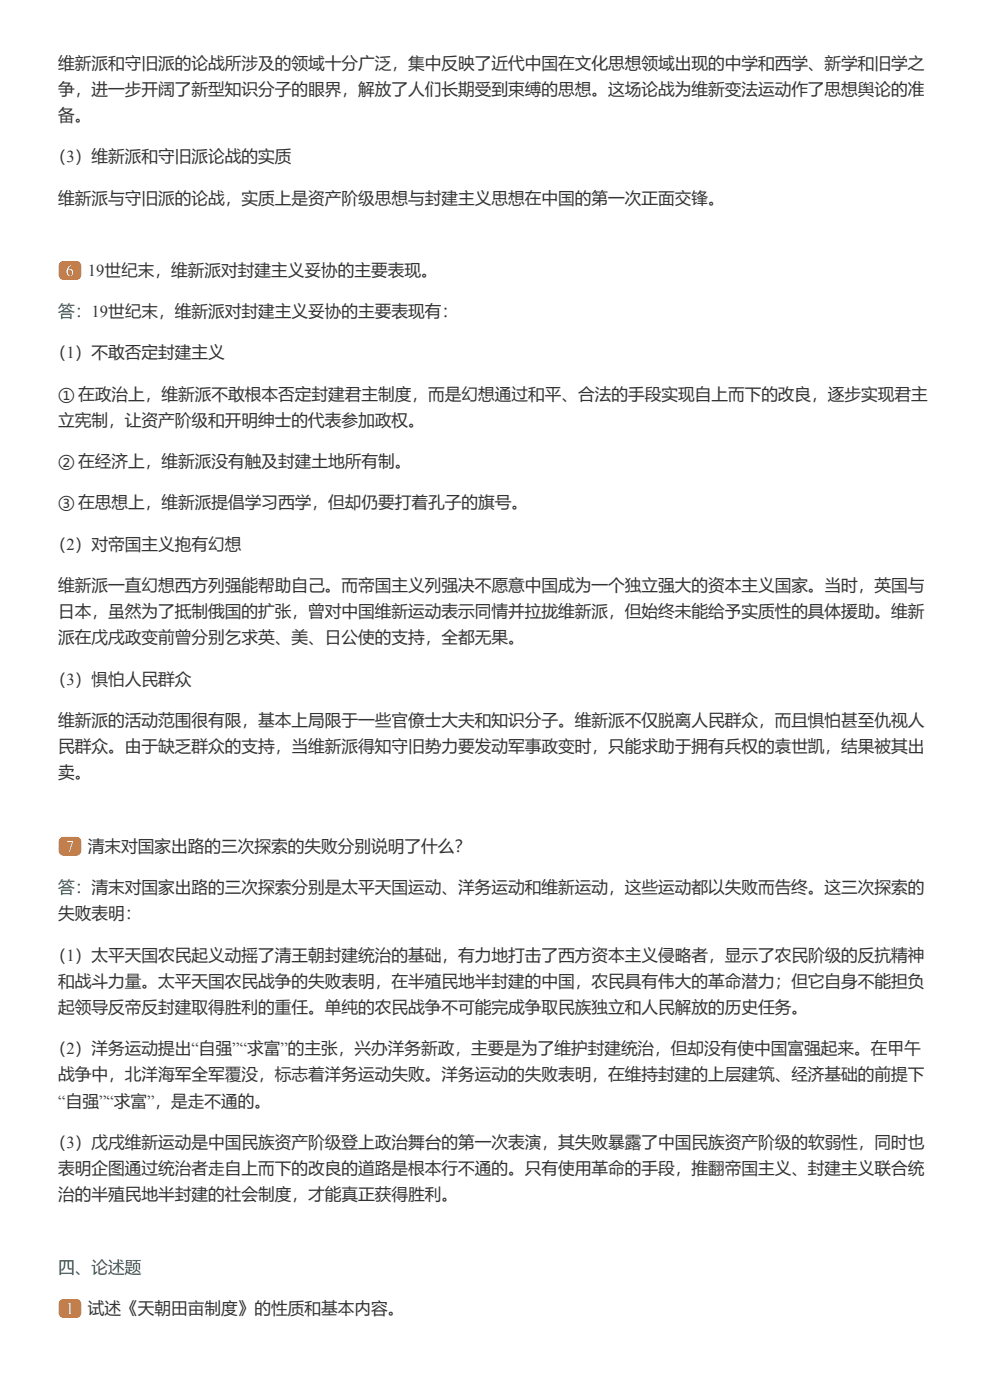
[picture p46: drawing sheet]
<svg xmlns="http://www.w3.org/2000/svg" width="210mm" height="297mm" viewBox="0 0 210 297" stroke-linecap="round" stroke-linejoin="round" font-family="sans-serif">
<defs><g id="words">
<g font-size="3.5" fill="#333">
<text x="12.3" y="14.6">维新派和守旧派的论战所涉及的领域十分广泛，集中反映了近代中国在文化思想领域出现的中学和西学、新学和旧学之</text>
<text x="12.3" y="20.1">争，进一步开阔了新型知识分子的眼界，解放了人们长期受到束缚的思想。这场论战为维新变法运动作了思想舆论的准</text>
<text x="12.3" y="25.7">备。</text>
<text x="10.6" y="34.4">（3）维新派和守旧派论战的实质</text>
<text x="12.3" y="43.1">维新派与守旧派的论战，实质上是资产阶级思想与封建主义思想在中国的第一次正面交锋。</text>
<text x="18.6" y="58.5">19世纪末，维新派对封建主义妥协的主要表现。</text>
<text x="10.6" y="76">（1）不敢否定封建主义</text>
<text x="12.3" y="84.7">① 在政治上，维新派不敢根本否定封建君主制度，而是幻想通过和平、合法的手段实现自上而下的改良，逐步实现君主</text>
<text x="12.3" y="90.3">立宪制，让资产阶级和开明绅士的代表参加政权。</text>
<text x="12.3" y="99">② 在经济上，维新派没有触及封建土地所有制。</text>
<text x="12.3" y="107.7">③ 在思想上，维新派提倡学习西学，但却仍要打着孔子的旗号。</text>
<text x="10.6" y="116.5">（2）对帝国主义抱有幻想</text>
<text x="12.3" y="125.2">维新派一直幻想西方列强能帮助自己。而帝国主义列强决不愿意中国成为一个独立强大的资本主义国家。当时，英国与</text>
<text x="12.3" y="130.8">日本，虽然为了抵制俄国的扩张，曾对中国维新运动表示同情并拉拢维新派，但始终未能给予实质性的具体援助。维新</text>
<text x="12.3" y="136.3">派在戊戌政变前曾分别乞求英、美、日公使的支持，全都无果。</text>
<text x="10.6" y="145.1">（3）惧怕人民群众</text>
<text x="12.3" y="153.8">维新派的活动范围很有限，基本上局限于一些官僚士大夫和知识分子。维新派不仅脱离人民群众，而且惧怕甚至仇视人</text>
<text x="12.3" y="159.3">民群众。由于缺乏群众的支持，当维新派得知守旧势力要发动军事政变时，只能求助于拥有兵权的袁世凯，结果被其出</text>
<text x="12.3" y="164.9">卖。</text>
<text x="18.6" y="180.5">清末对国家出路的三次探索的失败分别说明了什么？</text>
<text x="12.3" y="194.8">失败表明：</text>
<text x="10.6" y="203.6">（1）太平天国农民起义动摇了清王朝封建统治的基础，有力地打击了西方资本主义侵略者，显示了农民阶级的反抗精神</text>
<text x="12.3" y="209.1">和战斗力量。太平天国农民战争的失败表明，在半殖民地半封建的中国，农民具有伟大的革命潜力；但它自身不能担负</text>
<text x="12.3" y="214.7">起领导反帝反封建取得胜利的重任。单纯的农民战争不可能完成争取民族独立和人民解放的历史任务。</text>
<text x="10.6" y="223.4">（2）洋务运动提出“自强”“求富”的主张，兴办洋务新政，主要是为了维护封建统治，但却没有使中国富强起来。在甲午</text>
<text x="12.3" y="229">战争中，北洋海军全军覆没，标志着洋务运动失败。洋务运动的失败表明，在维持封建的上层建筑、经济基础的前提下</text>
<text x="12.3" y="234.5">“自强”“求富”，是走不通的。</text>
<text x="10.6" y="243.3">（3）戊戌维新运动是中国民族资产阶级登上政治舞台的第一次表演，其失败暴露了中国民族资产阶级的软弱性，同时也</text>
<text x="12.3" y="248.8">表明企图通过统治者走自上而下的改良的道路是根本行不通的。只有使用革命的手段，推翻帝国主义、封建主义联合统</text>
<text x="12.3" y="254.4">治的半殖民地半封建的社会制度，才能真正获得胜利。</text>
<text x="18.6" y="278.5">试述《天朝田亩制度》的性质和基本内容。</text>
</g>
<g font-size="3.5" fill="#fff">
<text x="13.9" y="58.5">6</text>
<text x="13.9" y="180.5">7</text>
<text x="13.9" y="278.5">1</text>
</g>
<g font-size="3.5" fill="#007874">
<text x="12.3" y="67.2">答：19世纪末，维新派对封建主义妥协的主要表现有：</text>
<text x="12.3" y="189.3">答：清末对国家出路的三次探索分别是太平天国运动、洋务运动和维新运动，这些运动都以失败而告终。这三次探索的</text>
<text x="12.3" y="269.7">四、论述题</text>
</g>
</g></defs>
<g fill="#e60">
<path d="M12.7 55.6l.8-.3h2.6a1.06 1.06 0 0 1 1.1 1.1v1.8a1.06 1.06 0 0 1-1.1 1.1h-2.6a1.06 1.06 0 0 1-1.1-1.1l.1-2z"/>
<path d="M12.7 177.7l.8-.4h2.6a1.06 1.06 0 0 1 1.1 1.1v1.9a1.06 1.06 0 0 1-1.1 1h-2.6a1.06 1.06 0 0 1-1.1-1l.1-2.1z"/>
<path d="M12.7 275.6l.8-.3h2.6a1.06 1.06 0 0 1 1.1 1v1.9a1.06 1.06 0 0 1-1.1 1.1h-2.6a1.06 1.06 0 0 1-1.1-1.1l.1-2.1z"/>
</g>
<use href="#words"/>
</svg>
